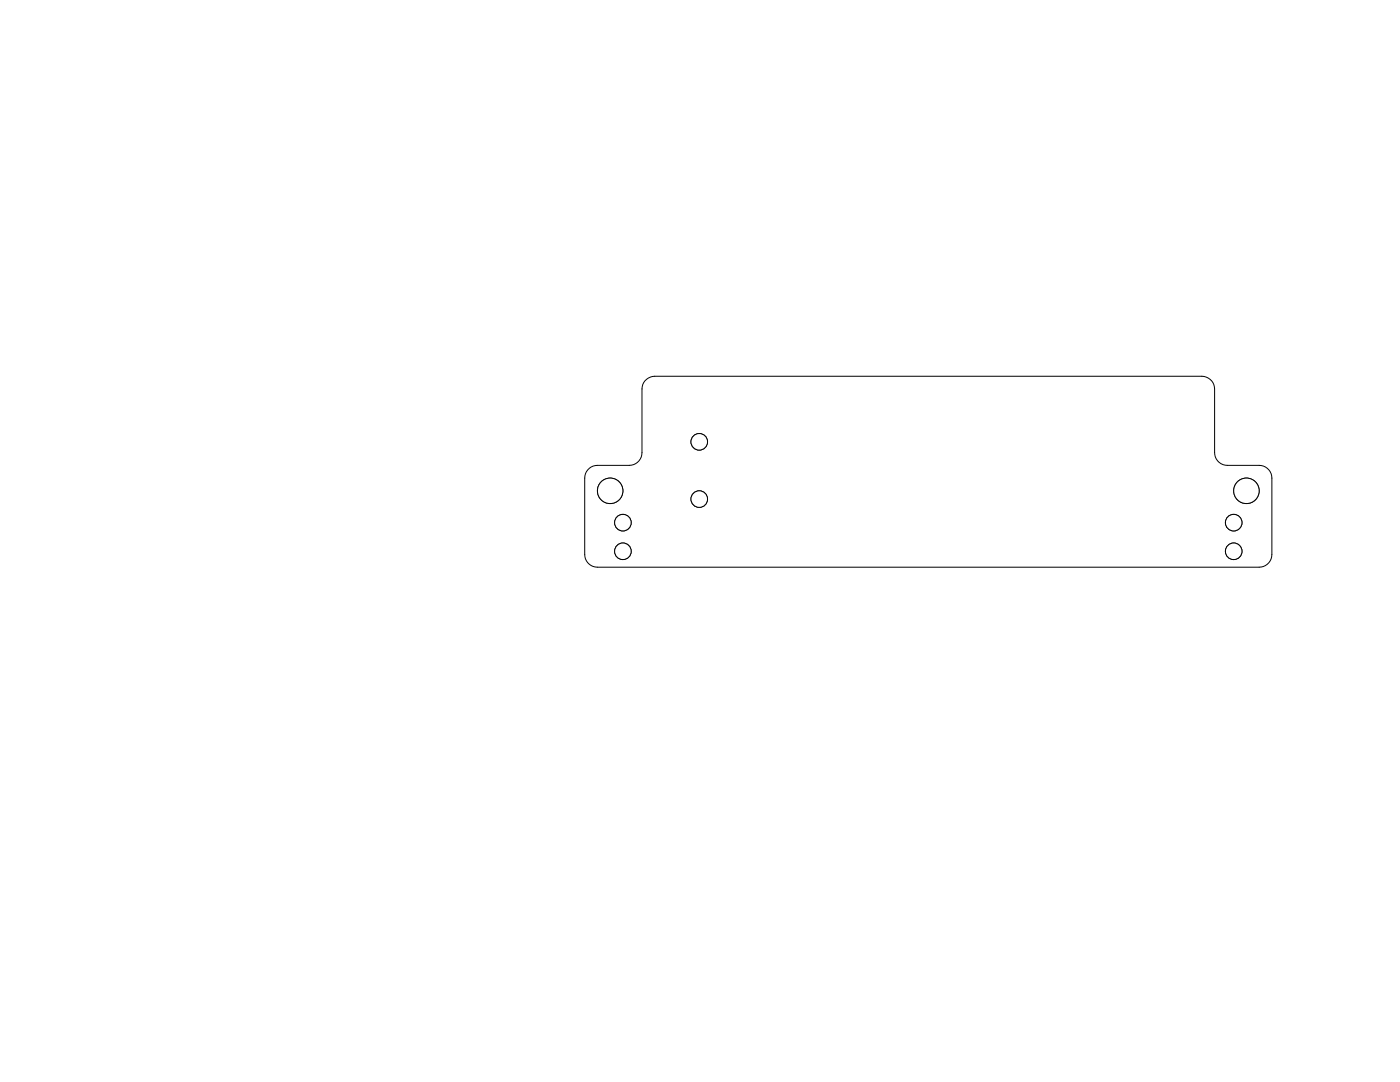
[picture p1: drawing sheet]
<svg xmlns="http://www.w3.org/2000/svg" width="279mm" height="216mm" viewBox="0 0 279 216" stroke-linecap="round" stroke-linejoin="round" font-family="sans-serif">
<g fill="none" stroke="#000" stroke-width=".2">
<path d="M128.7 76l1.1-.8 .9-.1h109.2a2.58 2.58 0 0 1 2.5 2.5v12.7a2.54 2.54 0 0 0 2.5 2.6h6.4a2.54 2.54 0 0 1 2.5 2.5v15.2a2.54 2.54 0 0 1-2.5 2.6h-132.1a2.54 2.54 0 0 1-2.5-2.6v-15.2a2.54 2.54 0 0 1 2.5-2.5h6.4a2.54 2.54 0 0 0 2.5-2.6v-12.7a2.47 2.47 0 0 1 .6-1.6z"/>
<circle cx="121.8" cy="97.9" r="2.54"/>
</g>
<circle cx="121.8" cy="97.9" r="2.54" fill="#fff" stroke="#000" stroke-width=".2"/>
<circle cx="248.8" cy="97.9" r="2.54" fill="none" stroke="#000" stroke-width=".2"/>
<circle cx="248.8" cy="97.9" r="2.54" fill="#fff" stroke="#000" stroke-width=".2"/>
<circle cx="124.3" cy="104.3" r="1.65" fill="none" stroke="#000" stroke-width=".2"/>
<circle cx="124.3" cy="104.3" r="1.65" fill="#fff" stroke="#000" stroke-width=".2"/>
<circle cx="124.3" cy="110" r="1.65" fill="none" stroke="#000" stroke-width=".2"/>
<circle cx="124.3" cy="110" r="1.65" fill="#fff" stroke="#000" stroke-width=".2"/>
<circle cx="246.2" cy="110" r="1.65" fill="none" stroke="#000" stroke-width=".2"/>
<circle cx="246.2" cy="110" r="1.65" fill="#fff" stroke="#000" stroke-width=".2"/>
<circle cx="246.2" cy="104.3" r="1.65" fill="none" stroke="#000" stroke-width=".2"/>
<circle cx="246.2" cy="104.3" r="1.65" fill="#fff" stroke="#000" stroke-width=".2"/>
<circle cx="139.6" cy="99.6" r="1.65" fill="none" stroke="#000" stroke-width=".2"/>
<circle cx="139.6" cy="99.6" r="1.65" fill="#fff" stroke="#000" stroke-width=".2"/>
<circle cx="139.6" cy="88.2" r="1.65" fill="none" stroke="#000" stroke-width=".2"/>
<circle cx="139.6" cy="88.2" r="1.65" fill="#fff" stroke="#000" stroke-width=".2"/>
</svg>
